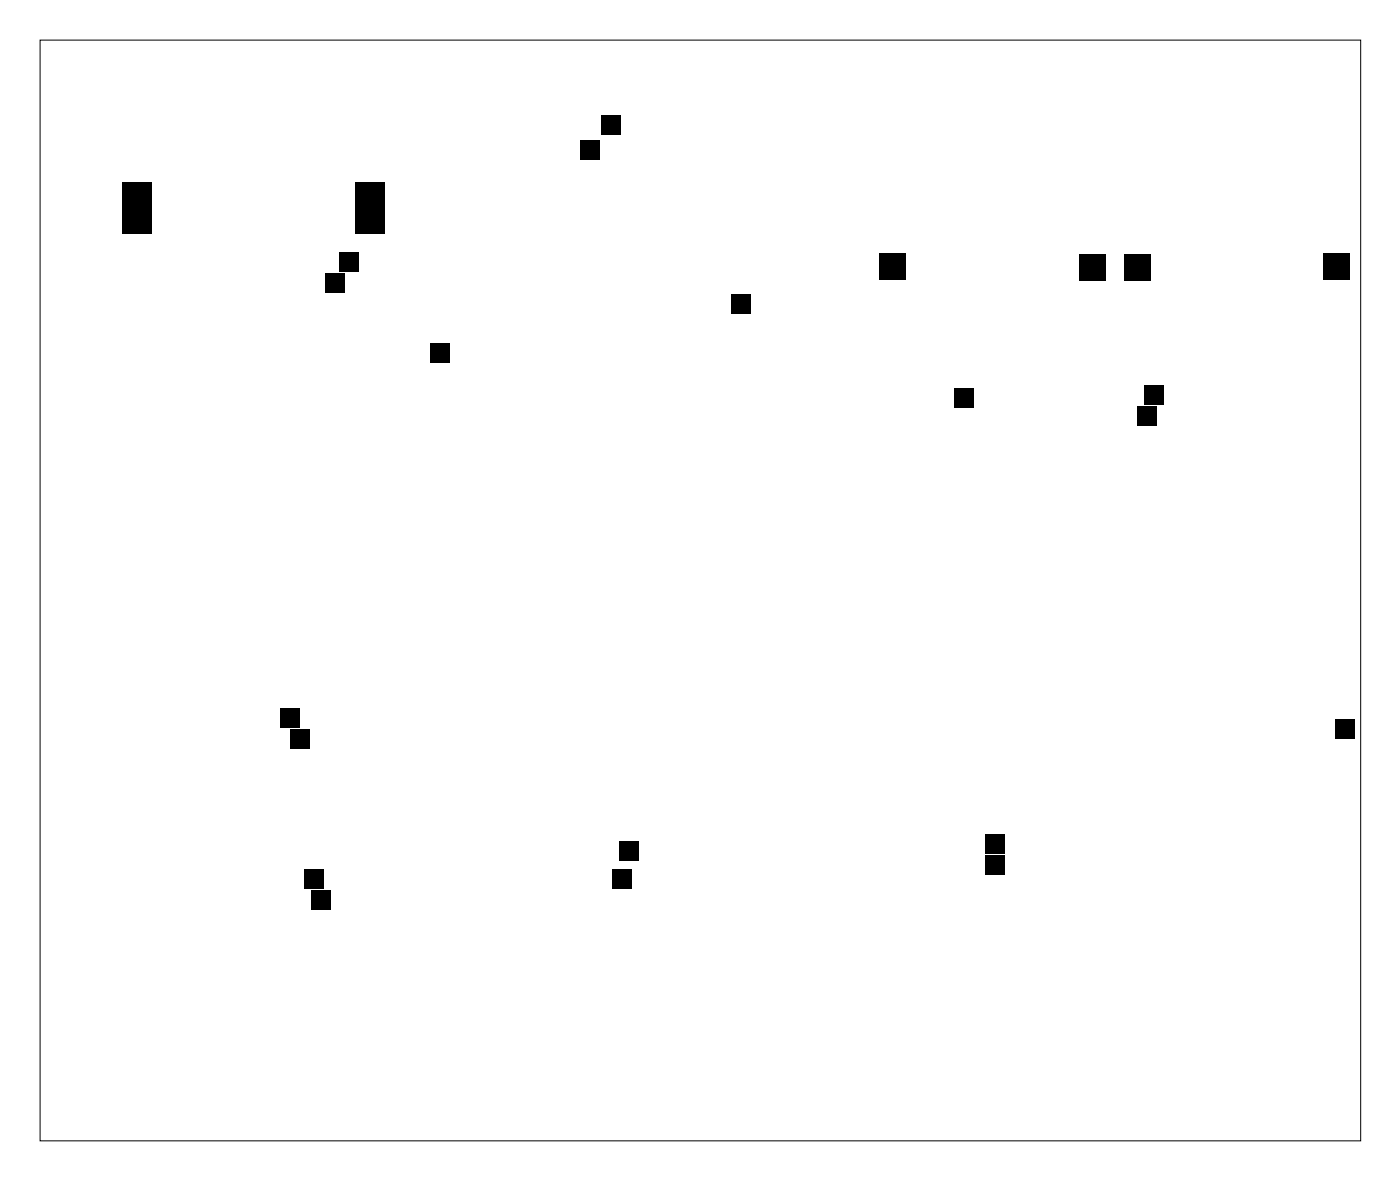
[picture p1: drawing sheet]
<svg xmlns="http://www.w3.org/2000/svg" width="127mm" height="107mm" viewBox="0 0 127 107" stroke-linecap="round" stroke-linejoin="round" font-family="sans-serif">
<path d="M3.6 3.6h119.8v99.8h-119.8z" fill="none" stroke="#000" stroke-width=".09"/>
<g fill="#000">
<path d="M11.2 16.5h2.6v4.7h-2.6zM32.2 16.5h2.6v4.7h-2.6zM52.7 12.7h1.8v1.8h-1.8zM54.6 10.5h1.8v1.8h-1.8zM29.5 24.8h1.8v1.8h-1.8zM30.8 22.9h1.8v1.8h-1.8zM39 31.1h1.8v1.8h-1.8zM66.3 26.7h1.8v1.8h-1.8zM79.8 22.9h2.4v2.4h-2.4zM86.6 35.2h1.8v1.8h-1.8zM97.9 23h2.4v2.4h-2.4zM102 23h2.4v2.4h-2.4z"/>
<path d="M103.2 36.9h1.8v1.8h-1.8zM103.8 34.9h1.8v1.8h-1.8zM120 22.9h2.4v2.4h-2.4zM25.4 64.2h1.8v1.8h-1.8zM26.3 66.1h1.8v1.8h-1.8zM27.6 78.8h1.8v1.8h-1.8zM55.6 78.8h1.8v1.8h-1.8zM56.2 76.2h1.8v1.8h-1.8zM89.3 77.5h1.8v1.8h-1.8zM89.3 75.6h1.8v1.8h-1.8zM121.1 65.2h1.8v1.8h-1.8zM28.2 80.7h1.8v1.8h-1.8z"/>
</g>
</svg>
